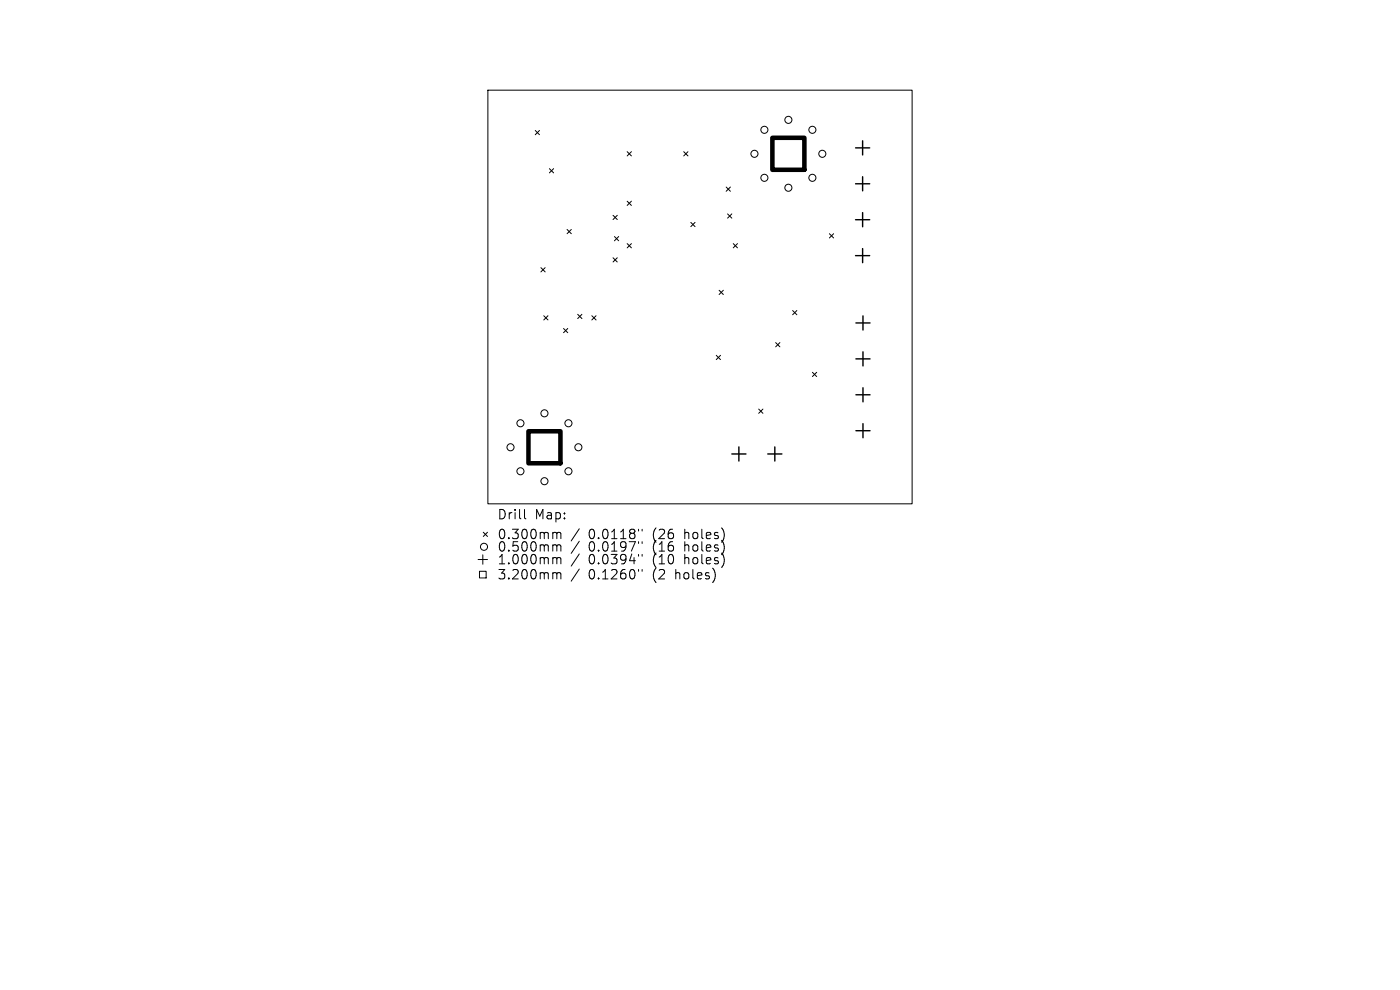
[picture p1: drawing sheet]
<svg xmlns="http://www.w3.org/2000/svg" width="297mm" height="210mm" viewBox="0 0 297 210" stroke-linecap="round" stroke-linejoin="round" font-family="sans-serif">
<defs><g id="words">
<g font-size="2.8">
<text x="105.4" y="110.5">Drill</text>
<text x="113.4" y="110.5">Map:</text>
<text x="105.4" y="114.7">0.300mm</text>
<text x="105.4" y="117.3">0.500mm</text>
<text x="105.4" y="120">1.000mm</text>
<text x="124.9" y="114.7">0.0118&quot;</text>
<text x="124.9" y="117.3">0.0197&quot;</text>
<text x="124.9" y="120">0.0394&quot;</text>
<text x="138.6" y="114.7">(26</text>
<text x="138.6" y="117.3">(16</text>
<text x="138.6" y="120">(10</text>
<text x="145.5" y="114.7">holes)</text>
<text x="145.5" y="117.3">holes)</text>
<text x="145.5" y="120">holes)</text>
<text x="105.4" y="123.2">3.200mm</text>
<text x="124.9" y="123.2">0.1260&quot;</text>
<text x="138.6" y="123.2">(2</text>
<text x="143.6" y="123.2">holes)</text>
</g>
</g></defs>
<g fill="none" stroke="#000" stroke-width=".21">
<path d="M103.5 19.1h90v87.8h-90zM113.6 27.7l.9 .9M114.5 27.7l-.9 .9M116.6 35.8l.9 .9M117.5 35.8l-.9 .9M133.1 32.2l.9 .9M134 32.2l-.9 .9M145.1 32.2l.9 .9M146 32.2l-.9 .9M154.1 39.7l.9 .9M155 39.7l-.9 .9M114.8 56.8l.9 .9"/>
<path d="M115.7 56.8l-.9 .9M120.3 48.7l.9 .9M121.2 48.7l-.9 .9M130.1 45.7l.9 .9M130.1 54.7l.9 .9M130.4 50.2l.9 .9M131 45.7l-.9 .9M131 54.7l-.9 .9M131.3 50.2l-.9 .9M133.1 42.7l.9 .9M133.1 51.7l.9 .9M134 42.7l-.9 .9"/>
<path d="M134 51.7l-.9 .9M146.6 47.2l.9 .9M147.5 47.2l-.9 .9M154.4 45.4l.9 .9M155.3 45.4l-.9 .9M155.6 51.7l.9 .9M156.5 51.7l-.9 .9M176 49.6l.9 .9M176.9 49.6l-.9 .9M115.4 67l.9 .9M116.3 67l-.9 .9M119.6 69.7l.9 .9"/>
<path d="M120.5 69.7l-.9 .9M122.6 66.7l.9 .9M123.5 66.7l-.9 .9M125.6 67l.9 .9M126.5 67l-.9 .9M152 75.4l.9 .9M152.6 61.6l.9 .9M152.9 75.4l-.9 .9M153.5 61.6l-.9 .9M164.6 72.7l.9 .9M165.5 72.7l-.9 .9M168.2 65.9l.9 .9"/>
<path d="M169.1 65.9l-.9 .9M172.4 79l.9 .9M173.3 79l-.9 .9M161 86.8l.9 .9M161.9 86.8l-.9 .9M101.4 118.7h2M102.4 117.7v2M102.5 112.9l.9 .9M103.4 112.9l-.9 .9M111.3 108.1v1.7l.3 .3M117.6 112.9l.4 .1 .1 .2M117.6 115.6l.4 .1 .1 .2"/>
<path d="M117.6 118.3l.4 .1 .1 .2M118.1 113.2l.3-.3 .5 .1 .1 1.3M118.1 113.2v1.1M118.1 115.9v1M118.1 118.6v1M118.1 115.9l.3-.3 .5 .1 .1 1.2M118.1 118.6l.3-.3 .5 .1 .1 1.2M122.9 112.2l-1.7 2.5M122.9 114.8l-1.7 2.6M122.9 117.5l-1.7 2.6M135.5 112.3v.3M135.5 114.9v.4"/>
<path d="M135.5 117.6v.4M136.2 112.3v.3M136.2 114.9v.4M136.2 117.6v.4M101.7 121.2h1.4v1.4h-1.4zM117.6 121.5l.4 .1 .1 .2M118.1 121.8v1M118.1 121.8l.3-.3 .5 .1 .1 1.2M122.9 120.7l-1.7 2.6M135.5 120.8v.4M136.2 120.8v.4"/>
<circle cx="160.1" cy="32.6" r=".75"/>
<circle cx="162.2" cy="27.5" r=".75"/>
<circle cx="162.2" cy="37.7" r=".75"/>
<circle cx="167.3" cy="39.8" r=".75"/>
<circle cx="167.3" cy="25.4" r=".75"/>
<circle cx="172.3" cy="27.5" r=".75"/>
<circle cx="172.3" cy="37.7" r=".75"/>
<circle cx="174.5" cy="32.6" r=".75"/>
<circle cx="108.3" cy="94.9" r=".75"/>
<circle cx="110.4" cy="100" r=".75"/>
<circle cx="110.4" cy="89.8" r=".75"/>
<circle cx="115.5" cy="87.7" r=".75"/>
<circle cx="120.6" cy="100" r=".75"/>
<circle cx="120.6" cy="89.8" r=".75"/>
<circle cx="122.7" cy="94.9" r=".75"/>
<circle cx="102.7" cy="116" r=".75"/>
<circle cx="115.5" cy="102.1" r=".75"/>
</g>
<g fill="none" stroke="#000" stroke-width=".3">
<path d="M181.5 31.4h3M181.5 39h3M183 29.9v3M183 37.5v3M181.5 46.6h3M181.5 54.2h3M183 45.1v3M183 52.7v3M181.6 68.5h3M181.6 76.1h3M183.1 67v3M183.1 74.6v3"/>
<path d="M155.3 96.3h3M156.8 94.8v3M162.9 96.3h3M164.4 94.8v3M181.6 83.7h3M181.6 91.4h3M183.1 82.2v3M183.1 89.9v3"/>
</g>
<path d="M163.9 29.2h6.7v6.8h-6.7zM112.1 91.5h6.8v6.8h-6.8z" fill="none" stroke="#000" stroke-width=".96"/>
<use href="#words"/>
</svg>
